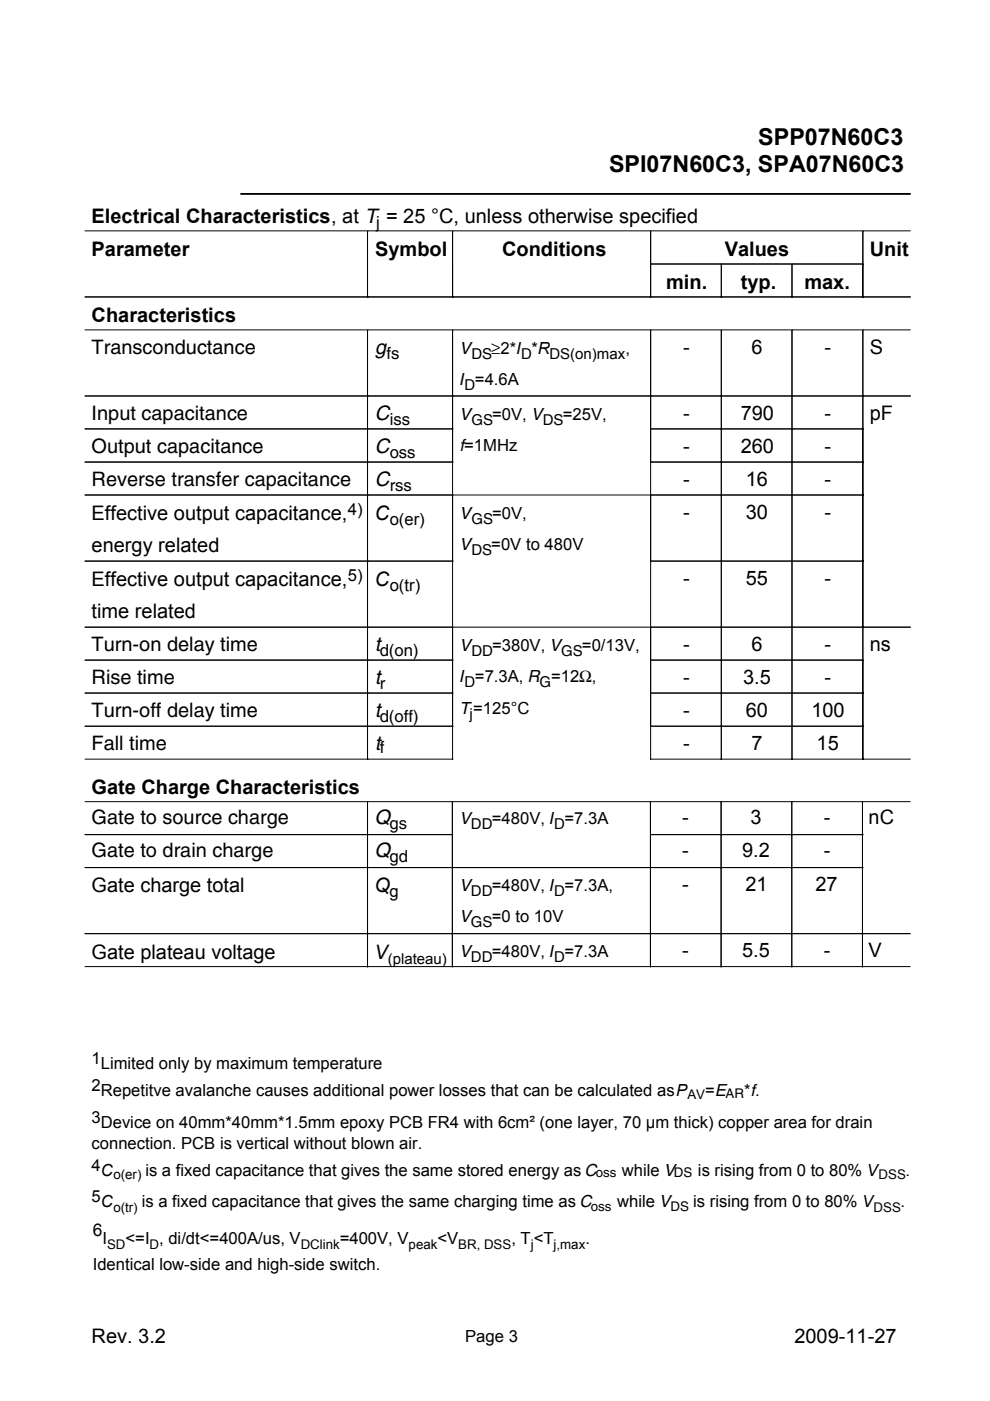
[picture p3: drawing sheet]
<svg xmlns="http://www.w3.org/2000/svg" width="210mm" height="297mm" viewBox="0 0 210 297" stroke-linecap="round" stroke-linejoin="round" font-family="sans-serif">
<defs><g id="words">
<g font-size="4.9">
<text x="160.8" y="30.7">SPP07N60C3</text>
<text x="129.1" y="36.4">SPI07N60C3, SPA07N60C3</text>
</g>
<g font-size="4.2">
<text x="19.4" y="47.3">Electrical Characteristics, at T = 25 °C, unless otherwise specified</text>
<text x="19.4" y="54.4">Parameter</text>
<text x="79.5" y="54.4">Symbol</text>
<text x="106.5" y="54.4">Conditions</text>
<text x="153.7" y="54.4">Values</text>
<text x="184.4" y="54.4">Unit</text>
<text x="141.3" y="61.3">min.</text>
<text x="157" y="61.3">typ.</text>
<text x="170.5" y="61.3">max.</text>
<text x="19.4" y="68.3">Characteristics</text>
<text x="19.4" y="75">Transconductance</text>
<text x="79.4" y="75">g</text>
<text x="144.8" y="75">-</text>
<text x="159.3" y="75">6</text>
<text x="174.8" y="75">-</text>
<text x="184.4" y="75">S</text>
<text x="19.4" y="89">Input capacitance</text>
<text x="79.4" y="89">C</text>
<text x="144.8" y="89">-</text>
<text x="157" y="89">790</text>
<text x="174.8" y="89">-</text>
<text x="184.4" y="89">pF</text>
<text x="19.4" y="96">Output capacitance</text>
<text x="79.4" y="96">C</text>
<text x="144.8" y="96">-</text>
<text x="157" y="96">260</text>
<text x="174.8" y="96">-</text>
<text x="19.4" y="103">Reverse transfer capacitance</text>
<text x="79.4" y="103">C</text>
<text x="144.8" y="103">-</text>
<text x="158.1" y="103">16</text>
<text x="174.8" y="103">-</text>
<text x="19.4" y="110.3">Effective output capacitance,</text>
<text x="79.4" y="110.3">C</text>
<text x="144.8" y="110">-</text>
<text x="158.1" y="110">30</text>
<text x="174.8" y="110">-</text>
<text x="19.4" y="117">energy related</text>
<text x="19.4" y="124.3">Effective output capacitance,</text>
<text x="79.4" y="124.3">C</text>
<text x="144.8" y="124">-</text>
<text x="158.1" y="124">55</text>
<text x="174.8" y="124">-</text>
<text x="19.4" y="131">time related</text>
<text x="19.4" y="138">Turn-on delay time</text>
<text x="79.4" y="138">t</text>
<text x="144.8" y="138">-</text>
<text x="159.3" y="138">6</text>
<text x="174.8" y="138">-</text>
<text x="184.4" y="138">ns</text>
<text x="19.4" y="145">Rise time</text>
<text x="79.4" y="145">t</text>
<text x="144.8" y="145">-</text>
<text x="157.5" y="145">3.5</text>
<text x="174.8" y="145">-</text>
<text x="19.4" y="152">Turn-off delay time</text>
<text x="79.4" y="152">t</text>
<text x="144.8" y="152">-</text>
<text x="158.1" y="152">60</text>
<text x="172" y="152">100</text>
<text x="19.4" y="159">Fall time</text>
<text x="79.4" y="159">t</text>
<text x="144.8" y="159">-</text>
<text x="159.3" y="159">7</text>
<text x="173.1" y="159">15</text>
<text x="19.4" y="168.4">Gate Charge Characteristics</text>
<text x="19.4" y="174.7">Gate to source charge</text>
<text x="79.4" y="174.7">Q</text>
<text x="144.6" y="174.7">-</text>
<text x="159.1" y="174.7">3</text>
<text x="174.6" y="174.7">-</text>
<text x="184.2" y="174.7">nC</text>
<text x="19.4" y="181.7">Gate to drain charge</text>
<text x="79.4" y="181.7">Q</text>
<text x="144.6" y="181.7">-</text>
<text x="157.3" y="181.7">9.2</text>
<text x="174.6" y="181.7">-</text>
<text x="19.4" y="189.1">Gate charge total</text>
<text x="79.4" y="189.1">Q</text>
<text x="144.6" y="188.8">-</text>
<text x="158.1" y="188.8">21</text>
<text x="172.9" y="188.8">27</text>
<text x="19.4" y="203.2">Gate plateau voltage</text>
<text x="79.4" y="203.2">V</text>
<text x="144.6" y="202.9">-</text>
<text x="157.3" y="202.9">5.5</text>
<text x="174.6" y="202.9">-</text>
<text x="184.2" y="202.9">V</text>
<text x="19.4" y="284.7">Rev. 3.2</text>
<text x="168.4" y="284.7">2009-11-27</text>
</g>
<text font-size="3.7" x="19.7" y="262.1">6</text>
<g font-size="3.5">
<text x="79.7" y="48.4">j</text>
<text x="81.9" y="76.1">fs</text>
<text x="97.4" y="75">V</text>
<text x="104.2" y="75">≥2*I *R</text>
<text x="132.6" y="75">,</text>
<text x="97.4" y="81.7">I =4.6A</text>
<text x="97.4" y="89">V</text>
<text x="104.3" y="89">=0V, V</text>
<text x="119.3" y="89">=25V,</text>
<text x="82.6" y="90">iss</text>
<text x="97.4" y="95.7">f=1MHz</text>
<text x="82.6" y="97.1">oss</text>
<text x="82.6" y="104.1">rss</text>
<text x="73.8" y="109.3">4)</text>
<text x="82.6" y="111.4">o(er)</text>
<text x="97.4" y="110">V</text>
<text x="104.3" y="110">=0V,</text>
<text x="97.4" y="116.7">V</text>
<text x="104.2" y="116.7">=0V to 480V</text>
<text x="73.8" y="123.3">5)</text>
<text x="82.6" y="125.4">o(tr)</text>
<text x="80.5" y="139.1">d(on)</text>
<text x="97.4" y="138">V</text>
<text x="104.3" y="138">=380V, V</text>
<text x="123.4" y="138">=0/13V,</text>
<text x="80.5" y="146.1">r</text>
<text x="97.4" y="144.7">I =7.3A, R =12Ω,</text>
<text x="80.5" y="153.1">d(off)</text>
<text x="97.4" y="151.4">T=125°C</text>
<text x="80.5" y="159.7">f</text>
<text x="82.6" y="175.8">gs</text>
<text x="97.4" y="174.7">V</text>
<text x="104.3" y="174.7">=480V, I =7.3A</text>
<text x="82.6" y="182.8">gd</text>
<text x="82.6" y="190.2">g</text>
<text x="97.4" y="188.8">V</text>
<text x="104.3" y="188.8">=480V, I =7.3A,</text>
<text x="97.4" y="195.5">V</text>
<text x="104.3" y="195.5">=0 to 10V</text>
<text x="97.4" y="202.9">V</text>
<text x="104.3" y="202.9">=480V, I =7.3A</text>
<text x="19.4" y="225.6">1</text>
<text x="21.4" y="226.7">Limited only by maximum temperature</text>
<text x="19.4" y="231.3">2</text>
<text x="21.4" y="232.4">Repetitve avalanche causes additional power losses that can be calculated asP</text>
<text x="149.5" y="232.4">=E</text>
<text x="157.8" y="232.4">*f.</text>
<text x="19.4" y="238">3</text>
<text x="21.4" y="239.1">Device on 40mm*40mm*1.5mm epoxy PCB FR4 with 6cm² (one layer, 70 µm thick) copper area for drain</text>
<text x="19.4" y="243.6">connection. PCB is vertical without blown air.</text>
<text x="19.4" y="248.2">4</text>
<text x="21.4" y="249.3">C</text>
<text x="30.8" y="249.3">is a fixed capacitance that gives the same stored energy as C</text>
<text x="131.9" y="249.3">while V</text>
<text x="148" y="249.3">is rising from 0 to 80% V</text>
<text x="192" y="249.3">.</text>
<text x="19.4" y="254.9">5</text>
<text x="21.4" y="256">C</text>
<text x="30.1" y="256">is a fixed capacitance that gives the same charging time as C</text>
<text x="130.8" y="256">while V</text>
<text x="147" y="256">is rising from 0 to 80% V</text>
<text x="190.9" y="256">.</text>
<text x="21.7" y="263.7">I</text>
<text x="26.6" y="263.7">&lt;=I , di/dt&lt;=400A/us, V</text>
<text x="72" y="263.7">=400V, V</text>
<text x="92.7" y="263.7">&lt;V</text>
<text x="108.4" y="263.7">, T &lt;T</text>
<text x="124.1" y="263.7">.</text>
<text x="19.7" y="269.3">Identical low-side and high-side switch.</text>
<text x="98.6" y="284.6">Page 3</text>
</g>
<g font-size="3.2">
<text x="99.9" y="76.1">DS</text>
<text x="110.5" y="76.1">D</text>
<text x="116.5" y="76.1">DS(on)max</text>
<text x="98.5" y="82.8">D</text>
<text x="99.9" y="90">GS</text>
<text x="115.1" y="90">DS</text>
<text x="99.9" y="111">GS</text>
<text x="99.9" y="117.7">DS</text>
<text x="99.9" y="139.1">DD</text>
<text x="119" y="139.1">GS</text>
<text x="98.5" y="145.8">D</text>
<text x="114.4" y="145.8">G</text>
<text x="99.6" y="152.4">j</text>
<text x="99.9" y="175.8">DD</text>
<text x="117.5" y="175.8">D</text>
<text x="99.9" y="189.9">DD</text>
<text x="117.5" y="189.9">D</text>
<text x="99.9" y="196.6">GS</text>
<text x="99.9" y="204">DD</text>
<text x="117.5" y="204">D</text>
<text x="82.2" y="204.3">(plateau)</text>
</g>
<g font-size="2.8">
<text x="145.7" y="233">AV</text>
<text x="153.8" y="232.7">AR</text>
<text x="24" y="250">o(er)</text>
<text x="126.3" y="249.6">oss</text>
<text x="142.9" y="249.6">DS</text>
<text x="186.3" y="250">DSS</text>
<text x="24" y="257">o(tr)</text>
<text x="125.2" y="256.7">oss</text>
<text x="142.2" y="256.7">DS</text>
<text x="185.2" y="257">DSS</text>
<text x="22.7" y="264.8">SD</text>
<text x="31.7" y="264.8">D</text>
<text x="63.7" y="264.8">DClink</text>
<text x="86.6" y="264.8">peak</text>
<text x="97.2" y="264.8">BR, DSS</text>
<text x="112.5" y="264.8">j</text>
<text x="117.4" y="264.8">j,max</text>
</g>
</g></defs>
<g fill="none" stroke="#000" stroke-width=".21">
<path d="M18 48.9h175M51 41.1h142M51 41.2h142M77.9 49.1v13.9M96 49.1v13.9M137.9 49.1v13.9M138 56h45M152.9 56.1v6.9M167.9 56.1v6.9M182.9 49.1v13.9M18 63h175M18 69.9h175"/>
<path d="M77.9 70.1v90.9M96 70.1v90.9M137.9 70.1v90.9M152.9 70.1v90.9M167.9 70.1v90.9M182.9 70.1v90.9M18 84h175M18 90.9h78M18 98h78M138 90.9h45M138 98h45M18 104.9h165"/>
<path d="M18 119h78M138 119h45M18 133h175M18 140h78M138 140h45M18 146.9h78M18 154h78M138 146.9h45M138 154h45M18 161h78M18 170h175M18 177h78"/>
<path d="M77.9 170.1v34.9M95.9 170.1v34.9M137.9 170.1v34.9M138 177h45M138 161h55M152.9 170.1v34.9M167.9 170.1v34.9M182.9 170.1v34.9M18 183.9h165M18 198h175M18 204.9h175"/>
</g>
<use href="#words"/>
</svg>
